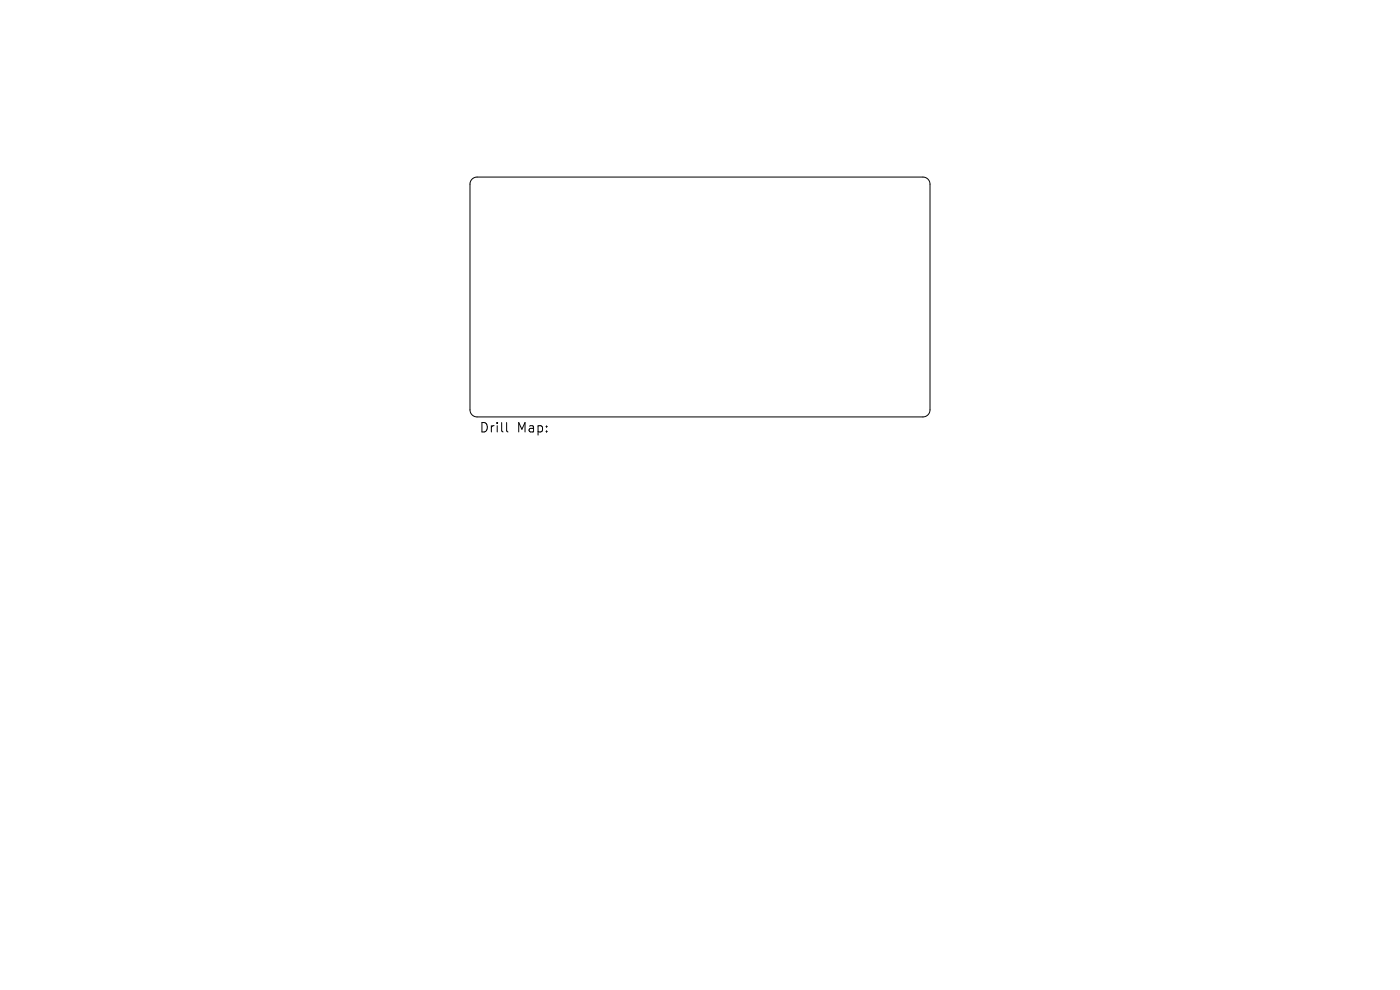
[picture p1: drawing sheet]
<svg xmlns="http://www.w3.org/2000/svg" width="297mm" height="210mm" viewBox="0 0 297 210" stroke-linecap="round" stroke-linejoin="round" font-family="sans-serif">
<defs><g id="words">
<g font-size="2.8">
<text x="101.6" y="92">Drill</text>
<text x="109.6" y="92">Map:</text>
</g>
</g></defs>
<path d="M100.1 38l.5-.3 .6-.1h94.6a1.5 1.5 0 0 1 1.5 1.5v47.8a1.5 1.5 0 0 1-1.5 1.5h-94.6a1.5 1.5 0 0 1-1.5-1.5v-47.8l.1-.7zM107.5 89.6v1.7l.3 .3" fill="none" stroke="#000" stroke-width=".21"/>
<use href="#words"/>
</svg>
